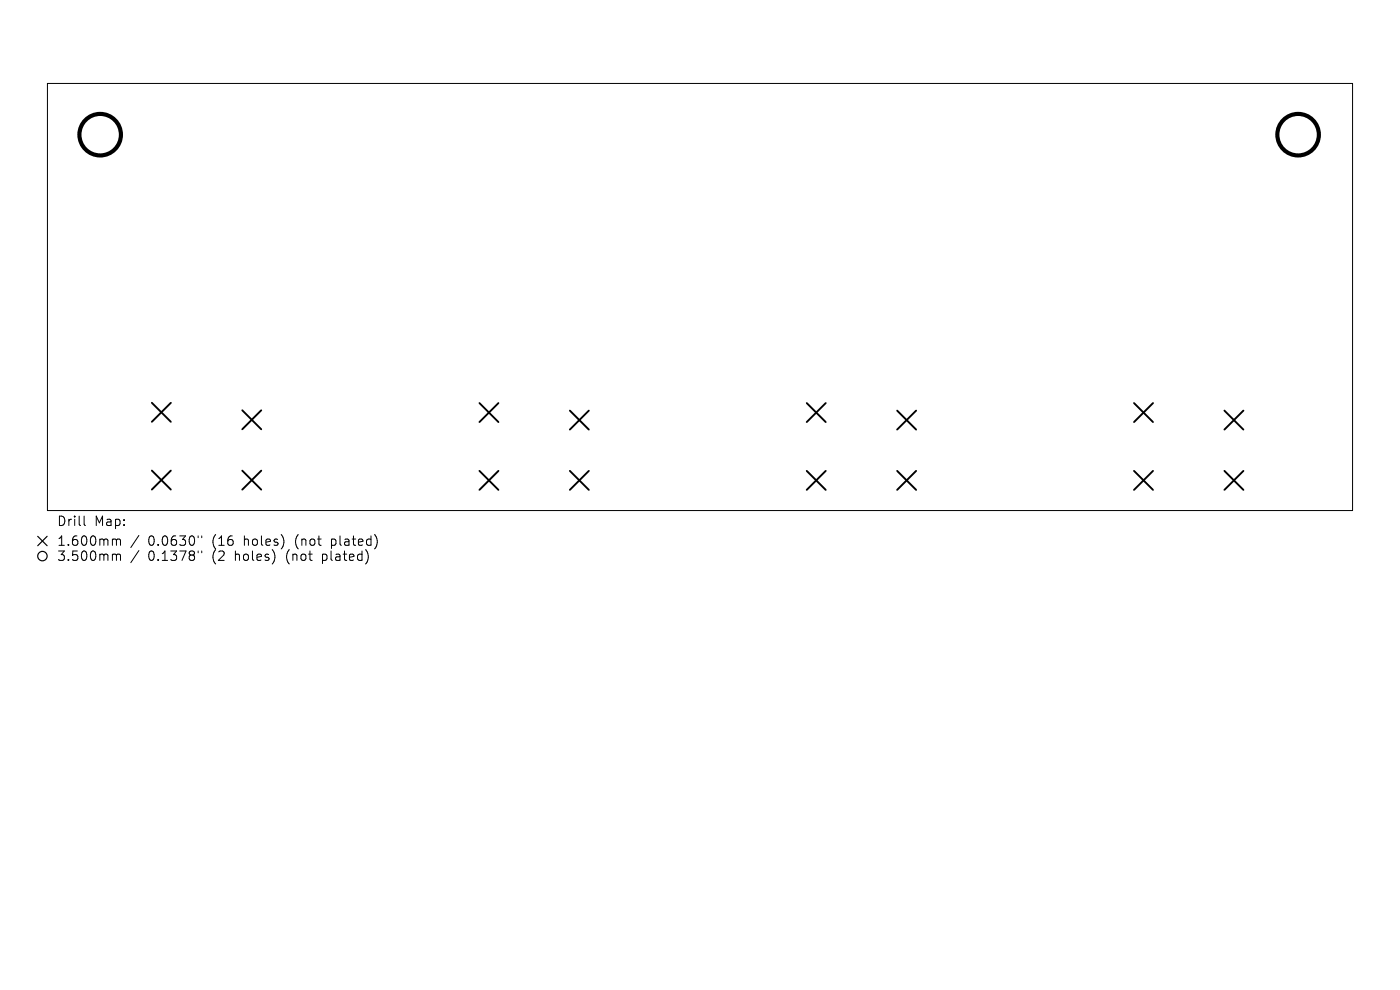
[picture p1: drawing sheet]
<svg xmlns="http://www.w3.org/2000/svg" width="297mm" height="210mm" viewBox="0 0 297 210" stroke-linecap="round" stroke-linejoin="round" font-family="sans-serif">
<defs><g id="words">
<g font-size="2.8">
<text x="12" y="111.9">Drill</text>
<text x="20" y="111.9">Map:</text>
<text x="12" y="116.1">1.600mm</text>
<text x="12" y="119.3">3.500mm</text>
<text x="31.4" y="116.1">0.0630&quot;</text>
<text x="31.4" y="119.3">0.1378&quot;</text>
<text x="45.2" y="116.1">(16</text>
<text x="45.2" y="119.3">(2</text>
<text x="50.1" y="119.3">holes)</text>
<text x="52" y="116.1">holes)</text>
<text x="61.2" y="119.3">(not</text>
<text x="63.1" y="116.1">(not</text>
<text x="69" y="119.3">plated)</text>
<text x="70.9" y="116.1">plated)</text>
</g>
</g></defs>
<g fill="none" stroke="#000" stroke-width=".21">
<path d="M10.1 17.7h276.8v90.6h-276.8zM17.8 109.5v1.7l.3 .3M24.1 114.3l.5 .1 .1 .2M24.1 117.5l.5 .1 .1 .2M24.7 114.6l.3-.3 .5 .1 .1 1.3M24.7 114.6v1.1M24.7 117.8v1.1M24.7 117.8l.3-.3 .5 .1 .1 1.3M29.5 113.6l-1.7 2.6M29.5 116.8l-1.7 2.6M42 113.7v.4M42 116.9v.4"/>
<path d="M42.8 113.7v.4M42.8 116.9v.4"/>
</g>
<g fill="none" stroke="#000" stroke-width=".4">
<path d="M32.2 85.5l4 4M32.2 99.8l4 4.1M36.2 85.5l-4 4M36.2 99.8l-4 4.1M51.4 87l4 4.1M51.4 99.8l4 4.1M55.4 87l-4 4.1M55.4 99.8l-4 4.1M101.7 85.5l4 4M101.7 99.9l4 4M105.7 85.5l-4 4M105.7 99.9l-4 4"/>
<path d="M120.9 87.1l4 4M120.9 99.9l4 4M124.9 87.1l-4 4M124.9 99.9l-4 4M171.1 85.5l4.1 4M171.1 99.9l4.1 4M175.2 85.5l-4.1 4M175.2 99.9l-4.1 4M190.3 87.1l4.1 4M190.3 99.9l4.1 4M194.4 87.1l-4.1 4M194.4 99.9l-4.1 4"/>
<path d="M240.6 85.5l4 4M240.6 99.9l4 4M244.6 85.5l-4 4M244.6 99.9l-4 4M259.8 87.1l4 4M259.8 99.9l4 4M263.8 87.1l-4 4M263.8 99.9l-4 4"/>
</g>
<g fill="none" stroke="#000" stroke-width=".88">
<circle cx="21.3" cy="28.6" r="4.4"/>
<circle cx="275.4" cy="28.6" r="4.4"/>
</g>
<g fill="none" stroke="#000" stroke-width=".25">
<path d="M8 113.8l2 2M10 113.8l-2 2"/>
<circle cx="9" cy="118" r="1"/>
</g>
<use href="#words"/>
</svg>
